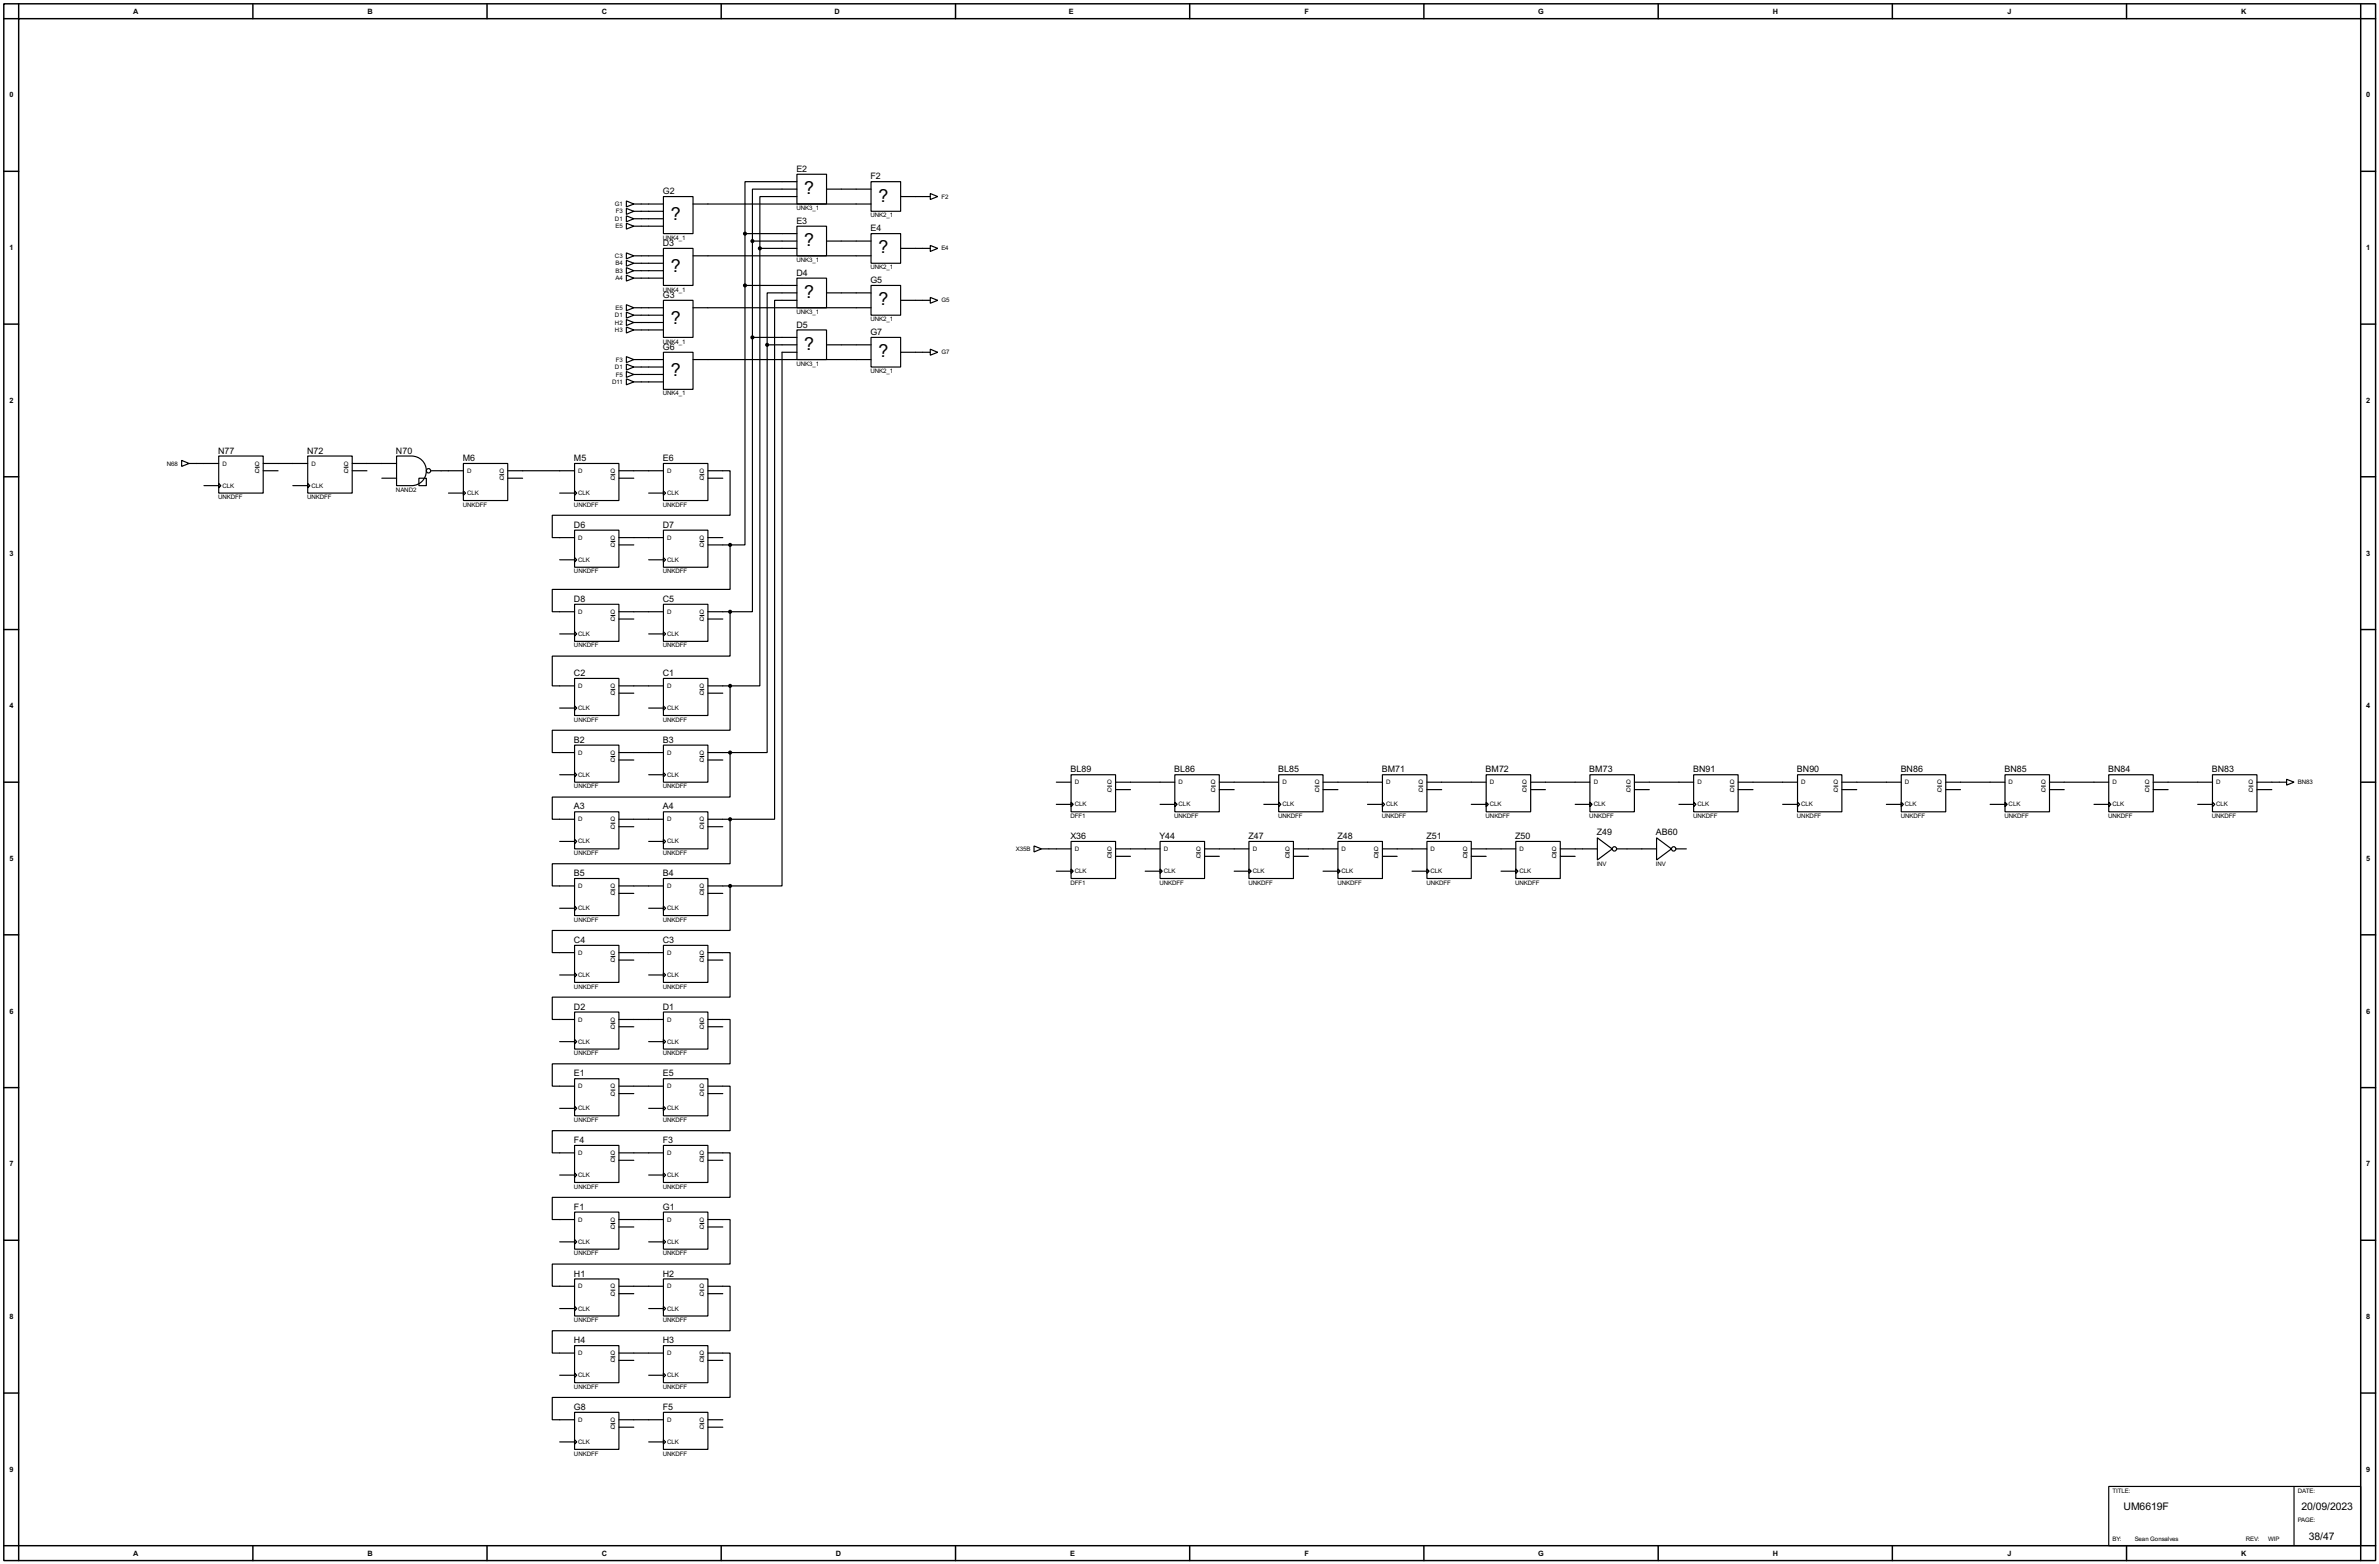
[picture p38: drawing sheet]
<svg xmlns="http://www.w3.org/2000/svg" width="815mm" height="536mm" viewBox="0 0 815 536" stroke-linecap="round" stroke-linejoin="round" font-family="sans-serif">
<defs><g id="words">
<g font-size="6.9">
<text x="275.6" y="66.5">?</text>
<text x="301" y="69.1">?</text>
<text x="229.9" y="75.4">?</text>
<text x="275.6" y="84.2">?</text>
<text x="301" y="86.8">?</text>
<text x="229.9" y="93.1">?</text>
<text x="275.6" y="102.1">?</text>
<text x="301" y="104.6">?</text>
<text x="229.9" y="110.9">?</text>
<text x="275.6" y="119.9">?</text>
<text x="301" y="122.3">?</text>
<text x="229.9" y="128.7">?</text>
</g>
<g font-size="4">
<text x="727.8" y="517.5">UM6619F</text>
<text x="788.7" y="517.5">20/09/2023</text>
<text x="791.3" y="527.6">38/47</text>
</g>
<g font-size="3.4">
<text x="272.9" y="58.9">E2</text>
<text x="298.3" y="61.4">F2</text>
<text x="227.2" y="66.5">G2</text>
<text x="272.9" y="76.7">E3</text>
<text x="298.3" y="79.2">E4</text>
<text x="227.2" y="84.3">D3</text>
<text x="272.9" y="94.5">D4</text>
<text x="298.3" y="97">G5</text>
<text x="227.2" y="102.1">G3</text>
<text x="272.9" y="112.2">D5</text>
<text x="227.2" y="119.9">G6</text>
<text x="298.3" y="114.8">G7</text>
<text x="74.8" y="155.5">N77</text>
<text x="105.3" y="155.5">N72</text>
<text x="135.7" y="155.5">N70</text>
<text x="158.6" y="158">M6</text>
<text x="196.7" y="158">M5</text>
<text x="227.2" y="158">E6</text>
<text x="196.7" y="180.9">D6</text>
<text x="227.2" y="180.9">D7</text>
<text x="196.7" y="206.3">D8</text>
<text x="227.2" y="206.3">C5</text>
<text x="196.7" y="231.7">C2</text>
<text x="227.2" y="231.7">C1</text>
<text x="196.7" y="254.5">B2</text>
<text x="227.2" y="254.5">B3</text>
<text x="366.9" y="264.7">BL89</text>
<text x="402.4" y="264.7">BL86</text>
<text x="438" y="264.7">BL85</text>
<text x="473.6" y="264.7">BM71</text>
<text x="509.1" y="264.7">BM72</text>
<text x="544.7" y="264.7">BM73</text>
<text x="580.2" y="264.7">BN91</text>
<text x="615.8" y="264.7">BN90</text>
<text x="651.4" y="264.7">BN86</text>
<text x="686.9" y="264.7">BN85</text>
<text x="722.5" y="264.7">BN84</text>
<text x="758" y="264.7">BN83</text>
<text x="196.7" y="277.4">A3</text>
<text x="227.2" y="277.4">A4</text>
<text x="366.9" y="287.5">X36</text>
<text x="397.4" y="287.5">Y44</text>
<text x="427.8" y="287.5">Z47</text>
<text x="458.3" y="287.5">Z48</text>
<text x="488.8" y="287.5">Z51</text>
<text x="519.3" y="287.5">Z50</text>
<text x="547.2" y="286.3">Z49</text>
<text x="567.5" y="286.3">AB60</text>
<text x="196.7" y="300.2">B5</text>
<text x="227.2" y="300.2">B4</text>
<text x="196.7" y="323.1">C4</text>
<text x="227.2" y="323.1">C3</text>
<text x="196.7" y="346">D2</text>
<text x="227.2" y="346">D1</text>
<text x="196.7" y="368.8">E1</text>
<text x="227.2" y="368.8">E5</text>
<text x="196.7" y="391.7">F4</text>
<text x="227.2" y="391.7">F3</text>
<text x="196.7" y="414.5">F1</text>
<text x="227.2" y="414.5">G1</text>
<text x="196.7" y="437.4">H1</text>
<text x="227.2" y="437.4">H2</text>
<text x="196.7" y="460.3">H4</text>
<text x="227.2" y="460.3">H3</text>
<text x="196.7" y="483.1">G8</text>
<text x="227.2" y="483.1">F5</text>
</g>
<g font-size="2.8">
<text x="45.7" y="4.7">A</text>
<text x="126" y="4.7">B</text>
<text x="206.2" y="4.7">C</text>
<text x="286" y="4.7">D</text>
<text x="366.3" y="4.7">E</text>
<text x="447.1" y="4.7">F</text>
<text x="527.2" y="4.7">G</text>
<text x="607.5" y="4.7">H</text>
<text x="688" y="4.7">J</text>
<text x="768.1" y="4.7">K</text>
<text x="3.2" y="33.4">0</text>
<text x="810.9" y="33.4">0</text>
<text x="3.2" y="85.7">1</text>
<text x="810.9" y="85.7">1</text>
<text x="3.2" y="138.1">2</text>
<text x="810.9" y="138.1">2</text>
<text x="3.2" y="190.4">3</text>
<text x="810.9" y="190.4">3</text>
<text x="3.2" y="242.7">4</text>
<text x="810.9" y="242.7">4</text>
<text x="3.2" y="295">5</text>
<text x="810.9" y="295">5</text>
<text x="3.2" y="347.4">6</text>
<text x="810.9" y="347.4">6</text>
<text x="3.2" y="399.7">7</text>
<text x="810.9" y="399.7">7</text>
<text x="3.2" y="452">8</text>
<text x="810.9" y="452">8</text>
<text x="3.2" y="504.3">9</text>
<text x="810.9" y="504.3">9</text>
<text x="45.7" y="533">A</text>
<text x="126" y="533">B</text>
<text x="206.2" y="533">C</text>
<text x="286.5" y="533">D</text>
<text x="366.8" y="533">E</text>
<text x="447.1" y="533">F</text>
<text x="527.2" y="533">G</text>
<text x="607.5" y="533">H</text>
<text x="688" y="533">J</text>
<text x="768.1" y="533">K</text>
</g>
<g font-size="2.4">
<text x="210.7" y="70.6">G1</text>
<text x="272.9" y="72">UNK3_1</text>
<text x="322.6" y="68.1">F2</text>
<text x="210.8" y="75.6">D1</text>
<text x="211" y="73.1">F3</text>
<text x="298.3" y="74.5">UNK2_1</text>
<text x="210.9" y="78.2">E5</text>
<text x="227.2" y="82.2">UNK4_1</text>
<text x="210.8" y="88.3">C3</text>
<text x="272.9" y="89.7">UNK3_1</text>
<text x="322.6" y="85.8">E4</text>
<text x="210.9" y="90.9">B4</text>
<text x="210.9" y="93.5">B3</text>
<text x="210.9" y="96">A4</text>
<text x="298.3" y="92.3">UNK2_1</text>
<text x="227.2" y="99.9">UNK4_1</text>
<text x="210.9" y="106.2">E5</text>
<text x="272.9" y="107.6">UNK3_1</text>
<text x="322.6" y="103.6">G5</text>
<text x="210.8" y="113.7">H3</text>
<text x="210.8" y="108.7">D1</text>
<text x="210.8" y="111.2">H2</text>
<text x="298.3" y="110.1">UNK2_1</text>
<text x="227.2" y="117.7">UNK4_1</text>
<text x="211" y="123.9">F3</text>
<text x="272.9" y="125.3">UNK3_1</text>
<text x="322.6" y="121.4">G7</text>
<text x="209.8" y="131.6">D11</text>
<text x="210.8" y="126.4">D1</text>
<text x="211" y="129">F5</text>
<text x="298.3" y="127.8">UNK2_1</text>
<text x="227.2" y="135.5">UNK4_1</text>
<text x="57.2" y="159.5">N68</text>
<text x="76.3" y="159.5">D</text>
<text x="87.4" y="159.5">Q</text>
<text x="106.7" y="159.5">D</text>
<text x="117.8" y="159.5">Q</text>
<text x="76.3" y="167.1">CLK</text>
<text x="87.4" y="162">Q</text>
<text x="106.7" y="167.1">CLK</text>
<text x="117.8" y="162">Q</text>
<text x="160.1" y="162">D</text>
<text x="171.2" y="164.5">Q</text>
<text x="171.2" y="162">Q</text>
<text x="198.2" y="162">D</text>
<text x="209.3" y="164.5">Q</text>
<text x="209.3" y="162">Q</text>
<text x="228.7" y="162">D</text>
<text x="239.8" y="164.5">Q</text>
<text x="239.8" y="162">Q</text>
<text x="74.8" y="171.1">UNKDFF</text>
<text x="105.3" y="171.1">UNKDFF</text>
<text x="135.7" y="168.5">NAND2</text>
<text x="158.6" y="173.6">UNKDFF</text>
<text x="160.1" y="169.7">CLK</text>
<text x="196.7" y="173.6">UNKDFF</text>
<text x="198.2" y="169.7">CLK</text>
<text x="227.2" y="173.6">UNKDFF</text>
<text x="228.7" y="169.7">CLK</text>
<text x="198.2" y="184.9">D</text>
<text x="209.3" y="184.9">Q</text>
<text x="228.7" y="184.9">D</text>
<text x="239.8" y="184.9">Q</text>
<text x="209.3" y="187.4">Q</text>
<text x="239.8" y="187.4">Q</text>
<text x="196.7" y="196.5">UNKDFF</text>
<text x="198.2" y="192.5">CLK</text>
<text x="227.2" y="196.5">UNKDFF</text>
<text x="228.7" y="192.5">CLK</text>
<text x="198.2" y="210.3">D</text>
<text x="209.3" y="212.8">Q</text>
<text x="209.3" y="210.3">Q</text>
<text x="228.7" y="210.3">D</text>
<text x="239.8" y="212.8">Q</text>
<text x="239.8" y="210.3">Q</text>
<text x="196.7" y="221.9">UNKDFF</text>
<text x="198.2" y="217.9">CLK</text>
<text x="227.2" y="221.9">UNKDFF</text>
<text x="228.7" y="217.9">CLK</text>
<text x="198.2" y="235.7">D</text>
<text x="209.3" y="238.2">Q</text>
<text x="209.3" y="235.7">Q</text>
<text x="228.7" y="235.7">D</text>
<text x="239.8" y="238.2">Q</text>
<text x="239.8" y="235.7">Q</text>
<text x="198.2" y="243.3">CLK</text>
<text x="228.7" y="243.3">CLK</text>
<text x="196.7" y="247.3">UNKDFF</text>
<text x="227.2" y="247.3">UNKDFF</text>
<text x="198.2" y="258.6">D</text>
<text x="209.3" y="261.1">Q</text>
<text x="209.3" y="258.6">Q</text>
<text x="228.7" y="258.6">D</text>
<text x="239.8" y="261.1">Q</text>
<text x="239.8" y="258.6">Q</text>
<text x="198.2" y="266.2">CLK</text>
<text x="228.7" y="266.2">CLK</text>
<text x="368.3" y="268.7">D</text>
<text x="379.5" y="268.7">Q</text>
<text x="403.9" y="268.7">D</text>
<text x="415" y="268.7">Q</text>
<text x="439.5" y="268.7">D</text>
<text x="450.6" y="268.7">Q</text>
<text x="475" y="268.7">D</text>
<text x="486.1" y="268.7">Q</text>
<text x="510.6" y="268.7">D</text>
<text x="521.7" y="268.7">Q</text>
<text x="546.2" y="268.7">D</text>
<text x="557.3" y="268.7">Q</text>
<text x="581.7" y="268.7">D</text>
<text x="592.8" y="268.7">Q</text>
<text x="617.3" y="268.7">D</text>
<text x="628.4" y="268.7">Q</text>
<text x="652.8" y="268.7">D</text>
<text x="663.9" y="268.7">Q</text>
<text x="688.4" y="268.7">D</text>
<text x="699.5" y="268.7">Q</text>
<text x="724" y="268.7">D</text>
<text x="735.1" y="268.7">Q</text>
<text x="759.5" y="268.7">D</text>
<text x="770.6" y="268.7">Q</text>
<text x="787.5" y="268.7">BN83</text>
<text x="196.7" y="270.1">UNKDFF</text>
<text x="227.2" y="270.1">UNKDFF</text>
<text x="379.5" y="271.3">Q</text>
<text x="415" y="271.3">Q</text>
<text x="450.6" y="271.3">Q</text>
<text x="486.1" y="271.3">Q</text>
<text x="521.7" y="271.3">Q</text>
<text x="557.3" y="271.3">Q</text>
<text x="592.8" y="271.3">Q</text>
<text x="628.4" y="271.3">Q</text>
<text x="663.9" y="271.3">Q</text>
<text x="699.5" y="271.3">Q</text>
<text x="735.1" y="271.3">Q</text>
<text x="770.6" y="271.3">Q</text>
<text x="198.2" y="281.4">D</text>
<text x="209.3" y="281.4">Q</text>
<text x="228.7" y="281.4">D</text>
<text x="239.8" y="281.4">Q</text>
<text x="366.9" y="280.3">DFF1</text>
<text x="368.3" y="276.3">CLK</text>
<text x="402.4" y="280.3">UNKDFF</text>
<text x="403.9" y="276.3">CLK</text>
<text x="438" y="280.3">UNKDFF</text>
<text x="439.5" y="276.3">CLK</text>
<text x="473.6" y="280.3">UNKDFF</text>
<text x="475" y="276.3">CLK</text>
<text x="509.1" y="280.3">UNKDFF</text>
<text x="510.6" y="276.3">CLK</text>
<text x="544.7" y="280.3">UNKDFF</text>
<text x="546.2" y="276.3">CLK</text>
<text x="580.2" y="280.3">UNKDFF</text>
<text x="581.7" y="276.3">CLK</text>
<text x="615.8" y="280.3">UNKDFF</text>
<text x="617.3" y="276.3">CLK</text>
<text x="651.4" y="280.3">UNKDFF</text>
<text x="652.8" y="276.3">CLK</text>
<text x="686.9" y="280.3">UNKDFF</text>
<text x="688.4" y="276.3">CLK</text>
<text x="722.5" y="280.3">UNKDFF</text>
<text x="724" y="276.3">CLK</text>
<text x="758" y="280.3">UNKDFF</text>
<text x="759.5" y="276.3">CLK</text>
<text x="209.3" y="284">Q</text>
<text x="239.8" y="284">Q</text>
<text x="196.7" y="293">UNKDFF</text>
<text x="198.2" y="289">CLK</text>
<text x="227.2" y="293">UNKDFF</text>
<text x="228.7" y="289">CLK</text>
<text x="348.1" y="291.6">X35B</text>
<text x="368.3" y="291.6">D</text>
<text x="379.5" y="291.6">Q</text>
<text x="398.8" y="291.6">D</text>
<text x="409.9" y="291.6">Q</text>
<text x="429.3" y="291.6">D</text>
<text x="440.4" y="291.6">Q</text>
<text x="459.8" y="291.6">D</text>
<text x="470.9" y="291.6">Q</text>
<text x="490.3" y="291.6">D</text>
<text x="501.4" y="291.6">Q</text>
<text x="520.8" y="291.6">D</text>
<text x="531.9" y="291.6">Q</text>
<text x="368.3" y="299.2">CLK</text>
<text x="379.5" y="294.1">Q</text>
<text x="398.8" y="299.2">CLK</text>
<text x="409.9" y="294.1">Q</text>
<text x="429.3" y="299.2">CLK</text>
<text x="440.4" y="294.1">Q</text>
<text x="459.8" y="299.2">CLK</text>
<text x="470.9" y="294.1">Q</text>
<text x="490.3" y="299.2">CLK</text>
<text x="501.4" y="294.1">Q</text>
<text x="520.8" y="299.2">CLK</text>
<text x="531.9" y="294.1">Q</text>
<text x="547.2" y="296.8">INV</text>
<text x="567.5" y="296.8">INV</text>
<text x="198.2" y="304.3">D</text>
<text x="209.3" y="304.3">Q</text>
<text x="228.7" y="304.3">D</text>
<text x="239.8" y="304.3">Q</text>
<text x="366.9" y="303.1">DFF1</text>
<text x="397.4" y="303.1">UNKDFF</text>
<text x="427.8" y="303.1">UNKDFF</text>
<text x="458.3" y="303.1">UNKDFF</text>
<text x="488.8" y="303.1">UNKDFF</text>
<text x="519.3" y="303.1">UNKDFF</text>
<text x="198.2" y="311.9">CLK</text>
<text x="209.3" y="306.8">Q</text>
<text x="228.7" y="311.9">CLK</text>
<text x="239.8" y="306.8">Q</text>
<text x="196.7" y="315.8">UNKDFF</text>
<text x="227.2" y="315.8">UNKDFF</text>
<text x="198.2" y="327.1">D</text>
<text x="209.3" y="329.7">Q</text>
<text x="209.3" y="327.1">Q</text>
<text x="228.7" y="327.1">D</text>
<text x="239.8" y="329.7">Q</text>
<text x="239.8" y="327.1">Q</text>
<text x="198.2" y="334.8">CLK</text>
<text x="228.7" y="334.8">CLK</text>
<text x="196.7" y="338.7">UNKDFF</text>
<text x="227.2" y="338.7">UNKDFF</text>
<text x="198.2" y="350">D</text>
<text x="209.3" y="352.5">Q</text>
<text x="209.3" y="350">Q</text>
<text x="228.7" y="350">D</text>
<text x="239.8" y="352.5">Q</text>
<text x="239.8" y="350">Q</text>
<text x="198.2" y="357.6">CLK</text>
<text x="228.7" y="357.6">CLK</text>
<text x="196.7" y="361.6">UNKDFF</text>
<text x="227.2" y="361.6">UNKDFF</text>
<text x="198.2" y="372.9">D</text>
<text x="209.3" y="375.4">Q</text>
<text x="209.3" y="372.9">Q</text>
<text x="228.7" y="372.9">D</text>
<text x="239.8" y="375.4">Q</text>
<text x="239.8" y="372.9">Q</text>
<text x="198.2" y="380.5">CLK</text>
<text x="228.7" y="380.5">CLK</text>
<text x="196.7" y="384.4">UNKDFF</text>
<text x="227.2" y="384.4">UNKDFF</text>
<text x="198.2" y="395.7">D</text>
<text x="209.3" y="395.7">Q</text>
<text x="228.7" y="395.7">D</text>
<text x="239.8" y="395.7">Q</text>
<text x="209.3" y="398.3">Q</text>
<text x="239.8" y="398.3">Q</text>
<text x="196.7" y="407.3">UNKDFF</text>
<text x="198.2" y="403.3">CLK</text>
<text x="227.2" y="407.3">UNKDFF</text>
<text x="228.7" y="403.3">CLK</text>
<text x="198.2" y="418.6">D</text>
<text x="209.3" y="418.6">Q</text>
<text x="228.7" y="418.6">D</text>
<text x="239.8" y="418.6">Q</text>
<text x="209.3" y="421.1">Q</text>
<text x="239.8" y="421.1">Q</text>
<text x="196.7" y="430.1">UNKDFF</text>
<text x="198.2" y="426.2">CLK</text>
<text x="227.2" y="430.1">UNKDFF</text>
<text x="228.7" y="426.2">CLK</text>
<text x="198.2" y="441.4">D</text>
<text x="209.3" y="444">Q</text>
<text x="209.3" y="441.4">Q</text>
<text x="228.7" y="441.4">D</text>
<text x="239.8" y="444">Q</text>
<text x="239.8" y="441.4">Q</text>
<text x="198.2" y="449.1">CLK</text>
<text x="228.7" y="449.1">CLK</text>
<text x="196.7" y="453">UNKDFF</text>
<text x="227.2" y="453">UNKDFF</text>
<text x="198.2" y="464.3">D</text>
<text x="209.3" y="466.8">Q</text>
<text x="209.3" y="464.3">Q</text>
<text x="228.7" y="464.3">D</text>
<text x="239.8" y="466.8">Q</text>
<text x="239.8" y="464.3">Q</text>
<text x="198.2" y="471.9">CLK</text>
<text x="228.7" y="471.9">CLK</text>
<text x="196.7" y="475.9">UNKDFF</text>
<text x="227.2" y="475.9">UNKDFF</text>
<text x="198.2" y="487.2">D</text>
<text x="209.3" y="489.7">Q</text>
<text x="209.3" y="487.2">Q</text>
<text x="228.7" y="487.2">D</text>
<text x="239.8" y="489.7">Q</text>
<text x="239.8" y="487.2">Q</text>
<text x="198.2" y="494.8">CLK</text>
<text x="228.7" y="494.8">CLK</text>
<text x="196.7" y="498.7">UNKDFF</text>
<text x="227.2" y="498.7">UNKDFF</text>
<text x="724" y="511.5">TITLE:</text>
<text x="787.5" y="511.5">DATE:</text>
<text x="787.5" y="521.6">PAGE:</text>
<text x="724" y="528">BY:</text>
<text x="731.6" y="528">Sean Gonsalves</text>
<text x="769.7" y="528">REV:</text>
<text x="777.3" y="528">WIP</text>
</g>
</g></defs>
<g fill="none" stroke="#000" stroke-width=".5">
<path d="M1.3 1.3h812.8v533.4h-812.8zM6.4 6.4h802.6v523.2h-802.6zM6.4 1.3v5.1h-5.1M86.7 1.3v5.1M166.9 1.3v5.1M247.2 1.3v5.1M327.5 1.3v5.1M407.7 1.3v5.1M488 1.3v5.1M568.3 1.3v5.1M648.5 1.3v5.1M728.8 1.3v5.1"/>
<path d="M809 1.3v5.1h5.1M1.3 58.7h5.1M809 58.7h5.1M1.3 111.1h5.1M809 111.1h5.1M1.3 163.4h5.1M809 163.4h5.1M1.3 215.7h5.1M809 215.7h5.1M1.3 268h5.1M809 268h5.1M1.3 320.3h5.1"/>
<path d="M809 320.3h5.1M1.3 372.7h5.1M809 372.7h5.1M1.3 425h5.1M809 425h5.1M1.3 477.3h5.1M809 477.3h5.1M1.3 529.6h5.1v5.1M86.7 529.6v5.1M166.9 529.6v5.1M247.2 529.6v5.1M327.5 529.6v5.1"/>
<path d="M407.7 529.6v5.1M488 529.6v5.1M568.3 529.6v5.1M648.5 529.6v5.1M728.8 529.6v5.1M814.1 529.6h-5.1v5.1"/>
</g>
<g fill="none" stroke="#000" stroke-width=".4">
<path d="M273.1 59.7h10.2v10.2h-10.2zM214.7 68.9l2.5 1-2.5 1zM214.7 71.4l2.5 1-2.5 1.1zM214.7 74l2.5 1-2.5 1zM214.7 76.5l2.5 1-2.5 1zM217.2 69.9h10.2M217.2 72.4h10.2M217.2 75h10.2M217.2 77.5h10.2M227.4 67.4h10.1v12.7h-10.1zM237.5 69.9h61M273.1 77.5h10.2v10.2h-10.2z"/>
<path d="M273.1 62.3h-17.8v17.8M273.1 67.4h-12.7v17.7M273.1 64.8h-15.2v17.8M283.3 64.8h15.2M298.5 62.3h10.2v10.1h-10.2zM308.7 67.4h10.1M318.8 66.3l2.6 1.1-2.6 1zM214.7 86.7l2.5 1-2.5 1zM214.7 89.2l2.5 1-2.5 1zM214.7 91.7l2.5 1.1-2.5 1zM214.7 94.3l2.5 1-2.5 1zM217.2 87.7h10.2"/>
<path d="M217.2 90.2h10.2M217.2 92.8h10.2M217.2 95.3h10.2M227.4 85.1h10.1v12.7h-10.1zM237.5 87.7h61M255.3 97.8v88.9h-5.1M255.3 97.8h17.8M255.3 80.1v17.7M255.3 80.1h17.8M257.9 82.6h15.2M257.9 82.6v33M260.4 85.1v149.9h-10.2"/>
<path d="M260.4 85.1h12.7M273.1 95.3h10.2v10.2h-10.2zM283.3 82.6h15.2M298.5 80.1h10.2v10.1h-10.2zM298.5 97.8h10.2v10.2h-10.2zM308.7 85.1h10.1M318.8 84.1l2.6 1-2.6 1.1zM214.7 112.1l2.5 1-2.5 1zM214.7 107l2.5 1-2.5 1zM214.7 109.5l2.5 1-2.5 1.1zM214.7 104.4l2.5 1.1-2.5 1zM217.2 108h10.2"/>
<path d="M217.2 110.5h10.2M217.2 113.1h10.2M217.2 105.5h10.2M227.4 102.9h10.1v12.7h-10.1zM237.5 105.5h61M257.9 115.6v94h-7.7M257.9 115.6h15.2M262.9 118.2v139.7h-12.7M262.9 118.2h10.2M273.1 113.1h10.2v10.1h-10.2zM273.1 100.4h-10.2v17.8M273.1 102.9h-7.6v177.8h-15.3"/>
<path d="M283.3 118.2h15.2M283.3 100.4h15.2M298.5 115.6h10.2v10.2h-10.2zM308.7 102.9h10.1M318.8 101.9l2.6 1-2.6 1zM318.8 119.7l2.6 1-2.6 1zM214.7 129.8l2.5 1.1-2.5 1zM214.7 122.2l2.5 1-2.5 1.1zM214.7 124.8l2.5 1-2.5 1zM214.7 127.3l2.5 1-2.5 1zM217.2 123.2h10.2M217.2 130.9h10.2"/>
<path d="M217.2 125.8h10.2M217.2 128.3h10.2M227.4 120.7h10.1v12.7h-10.1zM237.5 123.2h61M273.1 120.7h-5.1v182.9h-17.8M308.7 120.7h10.1M62.3 157.8l2.5 1-2.5 1zM64.8 158.8h10.2M75 156.3h15.2v12.7h-15.2zM90.2 158.8h15.3M105.5 156.3h15.2v12.7h-15.2zM120.7 158.8h15.2"/>
<path d="M135.9 156.3h3.9a5.1 5.1 0 0 1 6.3 4.4 5.1 5.1 0 0 1-5.1 5.7h-5.1zM158.8 158.8h15.2v12.7h-15.2zM196.9 158.8h15.2v12.7h-15.2zM227.4 158.8h15.2v12.7h-15.2zM69.9 166.4h5.1M75 165.7l.7 .7-.7 .8zM90.2 161.3h5.1M100.4 166.4h5.1M105.5 165.7l.7 .7-.7 .8zM120.7 161.3h5.1M130.9 163.9h5M143.6 163.9h2.5v2.5h-2.5z"/>
<path d="M147.6 161.3h11.2M153.7 169h5.1M158.8 168.2l.8 .8-.8 .7zM174 161.3h22.9M174 163.9h5.1M191.8 169h5.1M196.9 168.2l.8 .8-.8 .7zM212.1 161.3h15.3M212.1 163.9h5.1M222.3 169h5.1M227.4 168.2l.7 .8-.7 .7zM242.6 161.3h7.6v15.3h-60.9v7.6h7.6"/>
<path d="M242.6 163.9h5.1M191.8 191.8h5.1M196.9 181.7h15.2v12.7h-15.2zM196.9 191.1l.8 .7-.8 .8zM212.1 186.7h5.1M212.1 184.2h15.3M222.3 191.8h5.1M227.4 181.7h15.2v12.7h-15.2zM227.4 191.1l.7 .7-.7 .8zM242.6 186.7h7.6M242.6 184.2h5.1M250.2 186.7v15.3h-60.9v7.6h7.6"/>
<path d="M191.8 217.2h5.1M196.9 207.1h15.2v12.7h-15.2zM196.9 216.5l.8 .7-.8 .8zM212.1 209.6h15.3M212.1 212.1h5.1M222.3 217.2h5.1M227.4 207.1h15.2v12.7h-15.2zM227.4 216.5l.7 .7-.7 .8zM242.6 209.6h7.6M242.6 212.1h5.1M250.2 209.6v15.2h-60.9v10.2h7.6M196.9 232.5h15.2v12.7h-15.2z"/>
<path d="M212.1 235h15.3M212.1 237.5h5.1M227.4 232.5h15.2v12.7h-15.2zM242.6 235h7.6M242.6 237.5h5.1M250.2 235v15.2h-60.9v7.7h7.6M191.8 242.6h5.1M196.9 241.9l.8 .7-.8 .8zM196.9 255.3h15.2v12.7h-15.2zM212.1 257.9h15.3M222.3 242.6h5.1M227.4 241.9l.7 .7-.7 .8z"/>
<path d="M227.4 255.3h15.2v12.7h-15.2zM242.6 257.9h7.6M250.2 257.9v15.2h-60.9v7.6h7.6M191.8 265.5h5.1M196.9 264.7l.8 .8-.8 .7zM196.9 278.2h15.2v12.7h-15.2zM212.1 260.4h5.1M222.3 265.5h5.1M227.4 264.7l.7 .8-.7 .7zM227.4 278.2h15.2v12.7h-15.2zM242.6 260.4h5.1M362 268h5.1"/>
<path d="M362 275.6h5.1M367.1 265.5h15.2v12.7h-15.2zM367.1 274.9l.7 .7-.7 .8zM382.3 268h20.3M382.3 270.6h5.1M397.6 275.6h5M402.6 265.5h15.3v12.7h-15.3zM402.6 274.9l.8 .7-.8 .8zM417.9 268h20.3M417.9 270.6h5.1M433.1 275.6h5.1M438.2 265.5h15.2v12.7h-15.2z"/>
<path d="M438.2 274.9l.8 .7-.8 .8zM453.4 268h20.4M453.4 270.6h5.1M468.7 275.6h5.1M473.8 265.5h15.2v12.7h-15.2zM473.8 274.9l.7 .7-.7 .8zM489 268h20.3M489 270.6h5.1M504.2 275.6h5.1M509.3 265.5h15.3v12.7h-15.3zM509.3 274.9l.8 .7-.8 .8zM524.6 268h20.3"/>
<path d="M524.6 270.6h5M539.8 275.6h5.1M544.9 265.5h15.2v12.7h-15.2zM544.9 274.9l.7 .7-.7 .8zM560.1 268h20.3M560.1 270.6h5.1M575.4 275.6h5M580.4 265.5h15.3v12.7h-15.3zM580.4 274.9l.8 .7-.8 .8zM595.7 268h20.3M595.7 270.6h5.1M610.9 275.6h5.1"/>
<path d="M616 265.5h15.2v12.7h-15.2zM616 274.9l.8 .7-.8 .8zM631.2 268h20.4M631.2 270.6h5.1M646.5 275.6h5.1M651.6 265.5h15.2v12.7h-15.2zM651.6 274.9l.7 .7-.7 .8zM666.8 268h20.3M666.8 270.6h5.1M682 275.6h5.1M687.1 265.5h15.3v12.7h-15.3zM687.1 274.9l.8 .7-.8 .8z"/>
<path d="M702.4 268h20.3M702.4 270.6h5M717.6 275.6h5.1M722.7 265.5h15.2v12.7h-15.2zM722.7 274.9l.7 .7-.7 .8zM737.9 268h20.3M737.9 270.6h5.1M753.2 275.6h5M758.2 265.5h15.3v12.7h-15.3zM758.2 274.9l.8 .7-.8 .8zM773.5 268h10.1M773.5 270.6h5.1"/>
<path d="M783.6 267l2.6 1-2.6 1zM191.8 288.3h5.1M196.9 287.6l.8 .7-.8 .8zM212.1 280.7h15.3M212.1 283.3h5.1M222.3 288.3h5.1M227.4 287.6l.7 .7-.7 .8zM242.6 280.7h7.6M242.6 283.3h5.1M250.2 280.7v15.3h-60.9v7.6h7.6M354.4 289.9l2.5 1-2.5 1zM356.9 290.9h10.2"/>
<path d="M362 298.5h5.1M367.1 288.3h15.2v12.7h-15.2zM367.1 297.7l.7 .8-.7 .8zM382.3 290.9h15.3M382.3 293.4h5.1M392.5 298.5h5.1M397.6 288.3h15.2v12.7h-15.2zM397.6 297.7l.7 .8-.7 .8zM412.8 290.9h15.2M412.8 293.4h5.1M423 298.5h5M428 288.3h15.3v12.7h-15.3z"/>
<path d="M428 297.7l.8 .8-.8 .8zM443.3 290.9h15.2M443.3 293.4h5.1M453.4 298.5h5.1M458.5 288.3h15.3v12.7h-15.3zM458.5 297.7l.8 .8-.8 .8zM473.8 290.9h15.2M473.8 293.4h5M483.9 298.5h5.1M489 288.3h15.2v12.7h-15.2zM489 297.7l.8 .8-.8 .8zM504.2 290.9h15.3"/>
<path d="M504.2 293.4h5.1M514.4 298.5h5.1M519.5 288.3h15.2v12.7h-15.2zM519.5 297.7l.7 .8-.7 .8zM534.7 290.9h12.7M534.7 293.4h5.1M547.4 287.1l5.1 3.8-5.1 3.8zM554 290.9h13.7M567.7 287.1l5.1 3.8-5.1 3.8zM574.3 290.9h3.6M191.8 311.2h5.1M196.9 301h15.2v12.7h-15.2z"/>
<path d="M196.9 310.4l.8 .8-.8 .8zM212.1 303.6h15.3M212.1 306.1h5.1M222.3 311.2h5.1M227.4 301h15.2v12.7h-15.2zM227.4 310.4l.7 .8-.7 .8zM242.6 303.6h7.6M242.6 306.1h5.1M250.2 303.6v15.2h-60.9v7.6h7.6M191.8 334.1h5.1M196.9 323.9h15.2v12.7h-15.2zM196.9 333.3l.8 .8-.8 .7z"/>
<path d="M212.1 326.4h15.3M212.1 329h5.1M222.3 334.1h5.1M227.4 323.9h15.2v12.7h-15.2zM227.4 333.3l.7 .8-.7 .7zM242.6 326.4h7.6v15.3h-60.9v7.6h7.6M242.6 329h5.1M191.8 356.9h5.1M196.9 346.8h15.2v12.7h-15.2zM196.9 356.2l.8 .7-.8 .8zM212.1 349.3h15.3M212.1 351.8h5.1"/>
<path d="M222.3 356.9h5.1M227.4 346.8h15.2v12.7h-15.2zM227.4 356.2l.7 .7-.7 .8zM242.6 349.3h7.6v15.2h-60.9v7.7h7.6M242.6 351.8h5.1M191.8 379.8h5.1M196.9 369.6h15.2v12.7h-15.2zM196.9 379l.8 .8-.8 .7zM212.1 372.2h15.3M212.1 374.7h5.1M222.3 379.8h5.1M227.4 369.6h15.2v12.7h-15.2z"/>
<path d="M227.4 379l.7 .8-.7 .7zM242.6 372.2h7.6v15.2h-60.9v7.6h7.6M242.6 374.7h5.1M196.9 392.5h15.2v12.7h-15.2zM212.1 395h15.3M212.1 397.6h5.1M227.4 392.5h15.2v12.7h-15.2zM242.6 395h7.6v15.3h-60.9v7.6h7.6M242.6 397.6h5.1M191.8 402.6h5.1M196.9 401.9l.8 .7-.8 .8zM196.9 415.3h15.2v12.7h-15.2z"/>
<path d="M212.1 417.9h15.3M222.3 402.6h5.1M227.4 401.9l.7 .7-.7 .8zM227.4 415.3h15.2v12.7h-15.2zM242.6 417.9h7.6v15.2h-60.9v7.6h7.6M191.8 425.5h5.1M196.9 438.2h15.2v12.7h-15.2zM196.9 424.7l.8 .8-.8 .8zM212.1 420.4h5.1M222.3 425.5h5.1M227.4 438.2h15.2v12.7h-15.2zM227.4 424.7l.7 .8-.7 .8z"/>
<path d="M242.6 420.4h5.1M191.8 448.4h5.1M196.9 447.6l.8 .8-.8 .7zM212.1 440.7h15.3M212.1 443.3h5.1M222.3 448.4h5.1M227.4 447.6l.7 .8-.7 .7zM242.6 440.7h7.6v15.3h-60.9v7.6h7.6M242.6 443.3h5.1M191.8 471.2h5.1M196.9 461.1h15.2v12.7h-15.2zM196.9 470.5l.8 .7-.8 .8z"/>
<path d="M212.1 463.6h15.3M212.1 466.1h5.1M222.3 471.2h5.1M227.4 461.1h15.2v12.7h-15.2zM227.4 470.5l.7 .7-.7 .8zM242.6 463.6h7.6v15.2h-60.9v7.7h7.6M242.6 466.1h5.1M191.8 494.1h5.1M196.9 483.9h15.2v12.7h-15.2zM196.9 493.3l.8 .8-.8 .7zM212.1 486.5h15.3M212.1 489h5.1"/>
<path d="M222.3 494.1h5.1M227.4 483.9h15.2v12.7h-15.2zM227.4 493.3l.7 .8-.7 .7zM242.6 486.5h5.1M242.6 489h5.1M722.7 509.3h86.3v20.3h-86.3zM786.2 509.3v20.3"/>
<circle cx="146.8" cy="161.3" r=".75"/>
<circle cx="553.2" cy="290.9" r=".75"/>
<circle cx="573.5" cy="290.9" r=".75"/>
</g>
<g fill="none" stroke="#000" stroke-width=".34">
<path d="M87.4 160.1h1.6M117.8 160.1h1.6M171.2 162.7h1.6M209.3 162.7h1.6M239.8 162.7h1.6M209.3 185.5h1.6M239.8 185.5h1.6M209.3 210.9h1.6M239.8 210.9h1.6M209.3 236.3h1.6M239.8 236.3h1.6M209.3 259.2h1.6"/>
<path d="M239.8 259.2h1.6M379.5 269.4h1.6M415 269.4h1.6M450.6 269.4h1.6M486.1 269.4h1.6M521.7 269.4h1.6M557.3 269.4h1.6M592.8 269.4h1.6M628.4 269.4h1.6M663.9 269.4h1.6M699.5 269.4h1.6M735.1 269.4h1.6"/>
<path d="M770.6 269.4h1.6M209.3 282.1h1.6M239.8 282.1h1.6M379.5 292.2h1.6M409.9 292.2h1.6M440.4 292.2h1.6M470.9 292.2h1.6M501.4 292.2h1.6M531.9 292.2h1.6M209.3 304.9h1.6M239.8 304.9h1.6M209.3 327.8h1.6"/>
<path d="M239.8 327.8h1.6M209.3 350.6h1.6M239.8 350.6h1.6M209.3 373.5h1.6M239.8 373.5h1.6M209.3 396.4h1.6M239.8 396.4h1.6M209.3 419.2h1.6M239.8 419.2h1.6M209.3 442.1h1.6M239.8 442.1h1.6M209.3 464.9h1.6"/>
<path d="M239.8 464.9h1.6M209.3 487.8h1.6M239.8 487.8h1.6"/>
</g>
<g fill="#000" stroke="#000" stroke-width=".4">
<circle cx="255.3" cy="80.1" r=".5"/>
<circle cx="255.3" cy="97.8" r=".5"/>
<circle cx="257.8" cy="82.6" r=".5"/>
<circle cx="260.4" cy="85.1" r=".5"/>
<circle cx="257.8" cy="115.6" r=".5"/>
<circle cx="262.9" cy="118.2" r=".5"/>
<circle cx="250.2" cy="186.7" r=".5"/>
<circle cx="250.2" cy="209.6" r=".5"/>
<circle cx="250.2" cy="235" r=".5"/>
<circle cx="250.2" cy="257.9" r=".5"/>
<circle cx="250.2" cy="280.7" r=".5"/>
<circle cx="250.2" cy="303.6" r=".5"/>
</g>
<use href="#words"/>
</svg>
